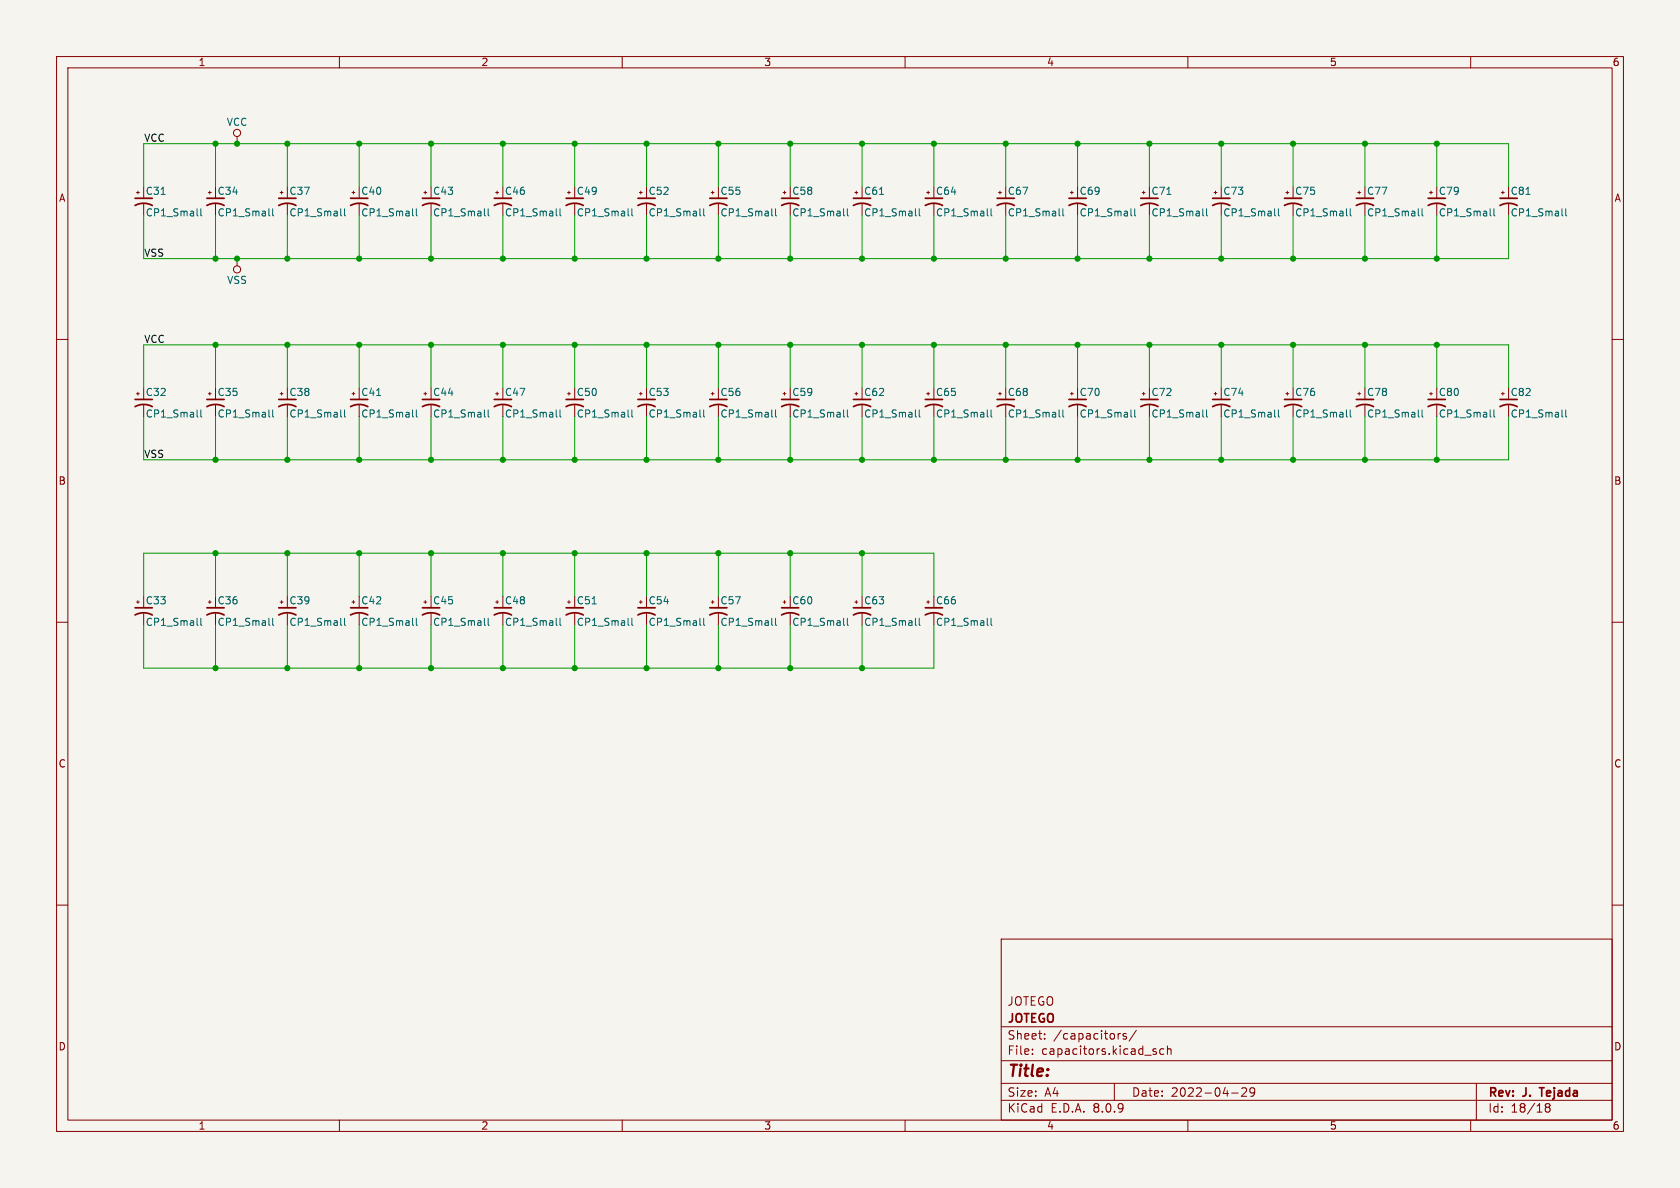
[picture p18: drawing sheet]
<svg xmlns="http://www.w3.org/2000/svg" width="297mm" height="210mm" viewBox="0 0 297 210" stroke-linecap="round" stroke-linejoin="round" font-family="sans-serif">
<defs><g id="words">
<text font-size="2.8" fill="#840000" x="178" y="190.9">Title:</text>
<g font-size="2.1" fill="#840000">
<text x="178" y="178">JOTEGO</text>
<text x="178" y="184">Sheet:</text>
<text x="178" y="181.2">JOTEGO</text>
<text x="186.2" y="184">/capacitors/</text>
<text x="178" y="186.7">File:</text>
<text x="184.1" y="186.7">capacitors.kicad_sch</text>
<text x="178" y="196.9">KiCad</text>
<text x="178" y="194.1">Size:</text>
<text x="184.7" y="194.1">A4</text>
<text x="185.7" y="196.9">E.D.A.</text>
<text x="193.3" y="196.9">8.0.9</text>
<text x="200" y="194.1">Date:</text>
<text x="207" y="194.1">2022-04-29</text>
<text x="263" y="194.3">Rev:</text>
<text x="263" y="196.9">Id:</text>
<text x="267.1" y="196.9">18/18</text>
<text x="269.4" y="194.3">J.</text>
<text x="273" y="194.3">Tejada</text>
</g>
<g font-size="1.8" fill="#840000">
<text x="35" y="11.9">1</text>
<text x="85" y="11.9">2</text>
<text x="135" y="11.9">3</text>
<text x="185" y="11.9">4</text>
<text x="235" y="11.9">5</text>
<text x="285" y="11.9">6</text>
<text x="10.3" y="35.9">A</text>
<text x="285.3" y="35.9">A</text>
<text x="10.3" y="85.9">B</text>
<text x="285.3" y="85.9">B</text>
<text x="10.3" y="135.9">C</text>
<text x="285.3" y="135.9">C</text>
<text x="10.3" y="185.9">D</text>
<text x="285.3" y="185.9">D</text>
<text x="35" y="199.9">1</text>
<text x="85" y="199.9">2</text>
<text x="135" y="199.9">3</text>
<text x="185" y="199.9">4</text>
<text x="235" y="199.9">5</text>
<text x="285" y="199.9">6</text>
</g>
<g font-size="1.8" fill="#006464">
<text x="40" y="22.5">VCC</text>
<text x="25.7" y="34.6">C31</text>
<text x="38.4" y="34.6">C34</text>
<text x="51.1" y="34.6">C37</text>
<text x="63.8" y="34.6">C40</text>
<text x="76.5" y="34.6">C43</text>
<text x="89.2" y="34.6">C46</text>
<text x="101.9" y="34.6">C49</text>
<text x="114.6" y="34.6">C52</text>
<text x="127.3" y="34.6">C55</text>
<text x="140" y="34.6">C58</text>
<text x="152.7" y="34.6">C61</text>
<text x="165.4" y="34.6">C64</text>
<text x="178.1" y="34.6">C67</text>
<text x="190.8" y="34.6">C69</text>
<text x="203.5" y="34.6">C71</text>
<text x="216.2" y="34.6">C73</text>
<text x="228.9" y="34.6">C75</text>
<text x="241.6" y="34.6">C77</text>
<text x="254.3" y="34.6">C79</text>
<text x="267" y="34.6">C81</text>
<text x="25.7" y="38.5">CP1_Small</text>
<text x="38.4" y="38.5">CP1_Small</text>
<text x="51.1" y="38.5">CP1_Small</text>
<text x="63.8" y="38.5">CP1_Small</text>
<text x="76.5" y="38.5">CP1_Small</text>
<text x="89.2" y="38.5">CP1_Small</text>
<text x="101.9" y="38.5">CP1_Small</text>
<text x="114.6" y="38.5">CP1_Small</text>
<text x="127.3" y="38.5">CP1_Small</text>
<text x="140" y="38.5">CP1_Small</text>
<text x="152.7" y="38.5">CP1_Small</text>
<text x="165.4" y="38.5">CP1_Small</text>
<text x="178.1" y="38.5">CP1_Small</text>
<text x="190.8" y="38.5">CP1_Small</text>
<text x="203.5" y="38.5">CP1_Small</text>
<text x="216.2" y="38.5">CP1_Small</text>
<text x="228.9" y="38.5">CP1_Small</text>
<text x="241.6" y="38.5">CP1_Small</text>
<text x="254.3" y="38.5">CP1_Small</text>
<text x="267" y="38.5">CP1_Small</text>
<text x="40.1" y="50.4">VSS</text>
<text x="25.7" y="70.2">C32</text>
<text x="38.4" y="70.2">C35</text>
<text x="51.1" y="70.2">C38</text>
<text x="63.8" y="70.2">C41</text>
<text x="76.5" y="70.2">C44</text>
<text x="89.2" y="70.2">C47</text>
<text x="101.9" y="70.2">C50</text>
<text x="114.6" y="70.2">C53</text>
<text x="127.3" y="70.2">C56</text>
<text x="140" y="70.2">C59</text>
<text x="152.7" y="70.2">C62</text>
<text x="165.4" y="70.2">C65</text>
<text x="178.1" y="70.2">C68</text>
<text x="190.8" y="70.2">C70</text>
<text x="203.5" y="70.2">C72</text>
<text x="216.2" y="70.2">C74</text>
<text x="228.9" y="70.2">C76</text>
<text x="241.6" y="70.2">C78</text>
<text x="254.3" y="70.2">C80</text>
<text x="267" y="70.2">C82</text>
<text x="25.7" y="74">CP1_Small</text>
<text x="38.4" y="74">CP1_Small</text>
<text x="51.1" y="74">CP1_Small</text>
<text x="63.8" y="74">CP1_Small</text>
<text x="76.5" y="74">CP1_Small</text>
<text x="89.2" y="74">CP1_Small</text>
<text x="101.9" y="74">CP1_Small</text>
<text x="114.6" y="74">CP1_Small</text>
<text x="127.3" y="74">CP1_Small</text>
<text x="140" y="74">CP1_Small</text>
<text x="152.7" y="74">CP1_Small</text>
<text x="165.4" y="74">CP1_Small</text>
<text x="178.1" y="74">CP1_Small</text>
<text x="190.8" y="74">CP1_Small</text>
<text x="203.5" y="74">CP1_Small</text>
<text x="216.2" y="74">CP1_Small</text>
<text x="228.9" y="74">CP1_Small</text>
<text x="241.6" y="74">CP1_Small</text>
<text x="254.3" y="74">CP1_Small</text>
<text x="267" y="74">CP1_Small</text>
<text x="25.7" y="107">C33</text>
<text x="38.4" y="107">C36</text>
<text x="51.1" y="107">C39</text>
<text x="63.8" y="107">C42</text>
<text x="76.5" y="107">C45</text>
<text x="89.2" y="107">C48</text>
<text x="101.9" y="107">C51</text>
<text x="114.6" y="107">C54</text>
<text x="127.3" y="107">C57</text>
<text x="140" y="107">C60</text>
<text x="152.7" y="107">C63</text>
<text x="165.4" y="107">C66</text>
<text x="25.7" y="110.8">CP1_Small</text>
<text x="38.4" y="110.8">CP1_Small</text>
<text x="51.1" y="110.8">CP1_Small</text>
<text x="63.8" y="110.8">CP1_Small</text>
<text x="76.5" y="110.8">CP1_Small</text>
<text x="89.2" y="110.8">CP1_Small</text>
<text x="101.9" y="110.8">CP1_Small</text>
<text x="114.6" y="110.8">CP1_Small</text>
<text x="127.3" y="110.8">CP1_Small</text>
<text x="140" y="110.8">CP1_Small</text>
<text x="152.7" y="110.8">CP1_Small</text>
<text x="165.4" y="110.8">CP1_Small</text>
</g>
<g font-size="1.8" fill="#0f0f0f">
<text x="25.4" y="25.1">VCC</text>
<text x="25.4" y="45.5">VSS</text>
<text x="25.4" y="60.7">VCC</text>
<text x="25.4" y="81">VSS</text>
</g>
</g></defs>
<path d="M0 0h297v210h-297z" fill="#f5f4ef" stroke="#f5f4ef" stroke-width=".18"/>
<g fill="none" stroke="#840000" stroke-width=".18">
<path d="M10 10h277v190h-277zM12 12h273v186h-273zM60 10v2M110 10v2M160 10v2M210 10v2M260 10v2M24.1 34h.5M24.4 33.8v.5M25.4 36.1v2M36.8 34h.5M37.1 33.8v.5"/>
<path d="M38.1 36.1v2M41.9 24.1v1.3M49.5 34h.5M49.8 33.8v.5M50.8 36.1v2M62.2 34h.5M62.5 33.8v.5M63.5 36.1v2M74.9 34h.5M75.2 33.8v.5M76.2 36.1v2M87.6 34h.5"/>
<path d="M87.9 33.8v.5M88.9 36.1v2M100.3 34h.5M100.6 33.8v.5M101.6 36.1v2M113 34h.5M113.3 33.8v.5M114.3 36.1v2M125.7 34h.5M126 33.8v.5M127 36.1v2M138.4 34h.5"/>
<path d="M138.7 33.8v.5M139.7 36.1v2M151.1 34h.5M151.4 33.8v.5M152.4 36.1v2M163.8 34h.5M164.1 33.8v.5M165.1 36.1v2M176.5 34h.5M176.8 33.8v.5M177.8 36.1v2M189.2 34h.5"/>
<path d="M189.5 33.8v.5M190.5 36.1v2M201.9 34h.5M202.2 33.8v.5M203.2 36.1v2M214.6 34h.5M214.9 33.8v.5M215.9 36.1v2M227.3 34h.5M227.6 33.8v.5M228.6 36.1v2M240 34h.5"/>
<path d="M240.3 33.8v.5M241.3 36.1v2M252.7 34h.5M253 33.8v.5M254 36.1v2M265.4 34h.5M265.7 33.8v.5M266.7 36.1v2M41.9 45.7v1.3M10 60h2M24.1 69.6h.5M24.4 69.3v.6"/>
<path d="M25.4 71.6v2.1M36.8 69.6h.5M37.1 69.3v.6M38.1 71.6v2.1M49.5 69.6h.5M49.8 69.3v.6M50.8 71.6v2.1M62.2 69.6h.5M62.5 69.3v.6M63.5 71.6v2.1M74.9 69.6h.5M75.2 69.3v.6"/>
<path d="M76.2 71.6v2.1M87.6 69.6h.5M87.9 69.3v.6M88.9 71.6v2.1M100.3 69.6h.5M100.6 69.3v.6M101.6 71.6v2.1M113 69.6h.5M113.3 69.3v.6M114.3 71.6v2.1M125.7 69.6h.5M126 69.3v.6"/>
<path d="M127 71.6v2.1M138.4 69.6h.5M138.7 69.3v.6M139.7 71.6v2.1M151.1 69.6h.5M151.4 69.3v.6M152.4 71.6v2.1M163.8 69.6h.5M164.1 69.3v.6M165.1 71.6v2.1M176.5 69.6h.5M176.8 69.3v.6"/>
<path d="M177.8 71.6v2.1M189.2 69.6h.5M189.5 69.3v.6M190.5 71.6v2.1M201.9 69.6h.5M202.2 69.3v.6M203.2 71.6v2.1M214.6 69.6h.5M214.9 69.3v.6M215.9 71.6v2.1M227.3 69.6h.5M227.6 69.3v.6"/>
<path d="M228.6 71.6v2.1M240 69.6h.5M240.3 69.3v.6M241.3 71.6v2.1M252.7 69.6h.5M253 69.3v.6M254 71.6v2.1M265.4 69.6h.5M265.7 69.3v.6M266.7 71.6v2.1M285 60h2M10 110h2"/>
<path d="M24.1 106.4h.5M24.4 106.2v.5M25.4 108.5v2M36.8 106.4h.5M37.1 106.2v.5M38.1 108.5v2M49.5 106.4h.5M49.8 106.2v.5M50.8 108.5v2M62.2 106.4h.5M62.5 106.2v.5M63.5 108.5v2"/>
<path d="M74.9 106.4h.5M75.2 106.2v.5M76.2 108.5v2M87.6 106.4h.5M87.9 106.2v.5M88.9 108.5v2M100.3 106.4h.5M100.6 106.2v.5M101.6 108.5v2M113 106.4h.5M113.3 106.2v.5M114.3 108.5v2"/>
<path d="M125.7 106.4h.5M126 106.2v.5M127 108.5v2M138.4 106.4h.5M138.7 106.2v.5M139.7 108.5v2M151.1 106.4h.5M151.4 106.2v.5M152.4 108.5v2M163.8 106.4h.5M164.1 106.2v.5M165.1 108.5v2"/>
<path d="M285 110h2M10 160h2M177 166h108v32h-108zM285 160h2M60 198v2M110 198v2M160 198v2M177 194.5h108M177 191.5h108M177 187.5h108M177 181.5h108M182.5 186.3v.1"/>
<path d="M182.5 185.5v.1M184.7 183.6v.1M184.7 182.8v.1M197 191.5v3M198.1 182.7l-.3 .1-.1 .2M199.1 182.8l-.4-.1-.2 .2 .1 .2 .5 .2v.3h-.6M200.9 182.1l-1.3 2M204 185.9l.4 .1 .1 .2-.3 .2h-.2M204 185.4l.4 .1M205.7 185.5l-.4-.1-.3 .3v.4l.2 .2h.5M206.4 185.5l.2-.1 .4 .1v.9M206.4 184.9v1.5"/>
<path d="M210 198v2M217.7 193.2h1.2M219.5 192.4l.6-.1 .2 .1 .1 .3-.9 1.1h.9M221.8 192.9l-.3 .3h-.3l-.2-.3 .1-.5 .4-.1 .2 .1a.99 .99 0 0 1-.3 1.4h-.3M260 198v2M261 191.5v6.5M273.2 195.5l.3 .2M273.5 195.7h.2M273.5 195.7l-.3 .3v.5l.3 .1 .4-.1 .1-.2v-.4l-.3-.2M274 195.5l-.3 .2"/>
<circle cx="41.9" cy="23.5" r=".63"/>
<circle cx="41.9" cy="47.6" r=".63"/>
</g>
<g fill="none" stroke="#840000" stroke-width=".3">
<path d="M23.9 36.3a3.2 3.2 0 0 1 3 0M23.9 35.1h3M36.6 36.3a3.2 3.2 0 0 1 3 0M36.6 35.1h3M49.3 36.3a3.2 3.2 0 0 1 3 0M49.3 35.1h3M62 36.3a3.2 3.2 0 0 1 3 0M62 35.1h3M74.7 36.3a3.2 3.2 0 0 1 3 0M74.7 35.1h3M87.4 36.3a3.2 3.2 0 0 1 3 0M87.4 35.1h3"/>
<path d="M100.1 36.3a3.2 3.2 0 0 1 3 0M100.1 35.1h3M112.8 36.3a3.2 3.2 0 0 1 3 0M112.8 35.1h3M125.5 36.3a3.2 3.2 0 0 1 3 0M125.5 35.1h3M138.2 36.3a3.2 3.2 0 0 1 3 0M138.2 35.1h3M150.9 36.3a3.2 3.2 0 0 1 3 0M150.9 35.1h3M163.6 36.3a3.2 3.2 0 0 1 3 0M163.6 35.1h3"/>
<path d="M176.3 36.3a3.2 3.2 0 0 1 3 0M176.3 35.1h3M189 36.3a3.2 3.2 0 0 1 3 0M189 35.1h3M201.7 36.3a3.2 3.2 0 0 1 3 0M201.7 35.1h3M214.4 36.3a3.2 3.2 0 0 1 3 0M214.4 35.1h3M227.1 36.3a3.2 3.2 0 0 1 3 0M227.1 35.1h3M239.8 36.3a3.2 3.2 0 0 1 3 0M239.8 35.1h3"/>
<path d="M252.5 36.3a3.2 3.2 0 0 1 3 0M252.5 35.1h3M265.2 36.3a3.2 3.2 0 0 1 3 0M265.2 35.1h3M23.9 71.9a3.2 3.2 0 0 1 3 0M23.9 70.6h3M36.6 71.9a3.2 3.2 0 0 1 3 0M36.6 70.6h3M49.3 71.9a3.2 3.2 0 0 1 3 0M49.3 70.6h3M62 71.9a3.2 3.2 0 0 1 3 0M62 70.6h3"/>
<path d="M74.7 71.9a3.2 3.2 0 0 1 3 0M74.7 70.6h3M87.4 71.9a3.2 3.2 0 0 1 3 0M87.4 70.6h3M100.1 71.9a3.2 3.2 0 0 1 3 0M100.1 70.6h3M112.8 71.9a3.2 3.2 0 0 1 3 0M112.8 70.6h3M125.5 71.9a3.2 3.2 0 0 1 3 0M125.5 70.6h3M138.2 71.9a3.2 3.2 0 0 1 3 0M138.2 70.6h3"/>
<path d="M150.9 71.9a3.2 3.2 0 0 1 3 0M150.9 70.6h3M163.6 71.9a3.2 3.2 0 0 1 3 0M163.6 70.6h3M176.3 71.9a3.2 3.2 0 0 1 3 0M176.3 70.6h3M189 71.9a3.2 3.2 0 0 1 3 0M189 70.6h3M201.7 71.9a3.2 3.2 0 0 1 3 0M201.7 70.6h3M214.4 71.9a3.2 3.2 0 0 1 3 0M214.4 70.6h3"/>
<path d="M227.1 71.9a3.2 3.2 0 0 1 3 0M227.1 70.6h3M239.8 71.9a3.2 3.2 0 0 1 3 0M239.8 70.6h3M252.5 71.9a3.2 3.2 0 0 1 3 0M252.5 70.6h3M265.2 71.9a3.2 3.2 0 0 1 3 0M265.2 70.6h3M23.9 108.7a3.2 3.2 0 0 1 3 0M23.9 107.4h3M36.6 108.7a3.2 3.2 0 0 1 3 0M36.6 107.4h3"/>
<path d="M49.3 108.7a3.2 3.2 0 0 1 3 0M49.3 107.4h3M62 108.7a3.2 3.2 0 0 1 3 0M62 107.4h3M74.7 108.7a3.2 3.2 0 0 1 3 0M74.7 107.4h3M87.4 108.7a3.2 3.2 0 0 1 3 0M87.4 107.4h3M100.1 108.7a3.2 3.2 0 0 1 3 0M100.1 107.4h3M112.8 108.7a3.2 3.2 0 0 1 3 0M112.8 107.4h3"/>
<path d="M125.5 108.7a3.2 3.2 0 0 1 3 0M125.5 107.4h3M138.2 108.7a3.2 3.2 0 0 1 3 0M138.2 107.4h3M150.9 108.7a3.2 3.2 0 0 1 3 0M150.9 107.4h3M163.6 108.7a3.2 3.2 0 0 1 3 0M163.6 107.4h3M272.1 192.3h.9"/>
</g>
<g fill="none" stroke="#006464" stroke-width=".18">
<path d="M28.5 34.4h.7M34.9 38.1l.1 .1M35.5 36.9v1.1l.2 .2M47.6 38.1l.1 .1M48.2 36.9v1.1l.2 .2M60.3 38.1l.1 .1M60.9 36.9v1.1l.2 .2M73 38.1l.1 .1M73.6 36.9v1.1l.2 .2M85.7 38.1l.1 .1M86.3 36.9v1.1l.2 .2M98.4 38.1l.1 .1"/>
<path d="M99 36.9v1.1l.2 .2M111.1 38.1l.1 .1M111.7 36.9v1.1l.2 .2M123.8 38.1l.1 .1M124.4 36.9v1.1l.2 .2M136.5 38.1l.1 .1M137.1 36.9v1.1l.2 .2M149.2 38.1l.1 .1M149.8 36.9v1.1l.2 .2M155.5 34.4h.7M161.9 38.1l.1 .1M162.5 36.9v1.1l.2 .2"/>
<path d="M174.6 38.1l.1 .1M175.2 36.9v1.1l.2 .2M187.3 38.1l.1 .1M187.9 36.9v1.1l.2 .2M200 38.1l.1 .1M200.6 36.9v1.1l.2 .2M206.3 34.4h.7M212.7 38.1l.1 .1M213.3 36.9v1.1l.2 .2M225.4 38.1l.1 .1M226 36.9v1.1l.2 .2M238.1 38.1l.1 .1"/>
<path d="M238.7 36.9v1.1l.2 .2M250.8 38.1l.1 .1M251.4 36.9v1.1l.2 .2M263.5 38.1l.1 .1M264.1 36.9v1.1l.2 .2M269.8 34.4h.7M276.2 38.1l.1 .1M276.8 36.9v1.1l.2 .2M34.9 73.7h.1M35.5 72.5v1.1l.2 .1M47.6 73.7h.1M48.2 72.5v1.1l.2 .1"/>
<path d="M60.3 73.7h.1M60.9 72.5v1.1l.2 .1M66.6 69.9h.7M73 73.7h.1M73.6 72.5v1.1l.2 .1M85.7 73.7h.1M86.3 72.5v1.1l.2 .1M98.4 73.7h.1M99 72.5v1.1l.2 .1M111.1 73.7h.1M111.7 72.5v1.1l.2 .1M123.8 73.7h.1"/>
<path d="M124.4 72.5v1.1l.2 .1M136.5 73.7h.1M137.1 72.5v1.1l.2 .1M149.2 73.7h.1M149.8 72.5v1.1l.2 .1M161.9 73.7h.1M162.5 72.5v1.1l.2 .1M174.6 73.7h.1M175.2 72.5v1.1l.2 .1M187.3 73.7h.1M187.9 72.5v1.1l.2 .1M200 73.7h.1"/>
<path d="M200.6 72.5v1.1l.2 .1M212.7 73.7h.1M213.3 72.5v1.1l.2 .1M225.4 73.7h.1M226 72.5v1.1l.2 .1M238.1 73.7h.1M238.7 72.5v1.1l.2 .1M250.8 73.7h.1M251.4 72.5v1.1l.2 .1M263.5 73.7h.1M264.1 72.5v1.1l.2 .1M276.2 73.7h.1"/>
<path d="M276.8 72.5v1.1l.2 .1M34.9 110.5l.1 .1M35.5 109.3v1.1l.2 .2M47.6 110.5l.1 .1M48.2 109.3v1.1l.2 .2M60.3 110.5l.1 .1M60.9 109.3v1.1l.2 .2M73 110.5l.1 .1M73.6 109.3v1.1l.2 .2M85.7 110.5l.1 .1M86.3 109.3v1.1l.2 .2M98.4 110.5l.1 .1"/>
<path d="M99 109.3v1.1l.2 .2M104.7 106.8h.7M111.1 110.5l.1 .1M111.7 109.3v1.1l.2 .2M123.8 110.5l.1 .1M124.4 109.3v1.1l.2 .2M136.5 110.5l.1 .1M137.1 109.3v1.1l.2 .2M149.2 110.5l.1 .1M149.8 109.3v1.1l.2 .2M161.9 110.5l.1 .1M162.5 109.3v1.1l.2 .2"/>
<path d="M174.6 110.5l.1 .1M175.2 109.3v1.1l.2 .2"/>
</g>
<g fill="none" stroke="#009600" stroke-width=".18">
<path d="M25.4 33v-7.6h241.3v7.6M25.4 38.1v7.6h241.3v-7.6M38.1 25.4v7.6M38.1 38.1v7.6M50.8 25.4v7.6M50.8 38.1v7.6M63.5 25.4v7.6M63.5 38.1v7.6M76.2 25.4v7.6M76.2 38.1v7.6M88.9 25.4v7.6M88.9 38.1v7.6"/>
<path d="M101.6 25.4v7.6M101.6 38.1v7.6M114.3 25.4v7.6M114.3 38.1v7.6M127 25.4v7.6M127 38.1v7.6M139.7 25.4v7.6M139.7 38.1v7.6M152.4 25.4v7.6M152.4 38.1v7.6M165.1 25.4v7.6M165.1 38.1v7.6"/>
<path d="M177.8 25.4v7.6M177.8 38.1v7.6M190.5 25.4v7.6M190.5 38.1v7.6M203.2 25.4v7.6M203.2 38.1v7.6M215.9 25.4v7.6M215.9 38.1v7.6M228.6 25.4v7.6M228.6 38.1v7.6M241.3 25.4v7.6M241.3 38.1v7.6"/>
<path d="M254 25.4v7.6M254 38.1v7.6M25.4 73.7v7.6h241.3v-7.6M25.4 68.6v-7.6h241.3v7.6M38.1 61v7.6M38.1 73.7v7.6M50.8 61v7.6M50.8 73.7v7.6M63.5 61v7.6M63.5 73.7v7.6M76.2 61v7.6M76.2 73.7v7.6"/>
<path d="M88.9 61v7.6M88.9 73.7v7.6M101.6 61v7.6M101.6 73.7v7.6M114.3 61v7.6M114.3 73.7v7.6M127 61v7.6M127 73.7v7.6M139.7 61v7.6M139.7 73.7v7.6M152.4 61v7.6M152.4 73.7v7.6"/>
<path d="M165.1 61v7.6M165.1 73.7v7.6M177.8 61v7.6M177.8 73.7v7.6M190.5 61v7.6M190.5 73.7v7.6M203.2 61v7.6M203.2 73.7v7.6M215.9 61v7.6M215.9 73.7v7.6M228.6 61v7.6M228.6 73.7v7.6"/>
<path d="M241.3 61v7.6M241.3 73.7v7.6M254 61v7.6M254 73.7v7.6M38.1 97.8v7.6M50.8 97.8v7.6M63.5 97.8v7.6M76.2 97.8v7.6M88.9 97.8v7.6M101.6 97.8v7.6M114.3 97.8v7.6M127 97.8v7.6"/>
<path d="M139.7 97.8v7.6M152.4 97.8v7.6M25.4 105.4v-7.6h139.7v7.6M25.4 110.5v7.6h139.7v-7.6M38.1 110.5v7.6M50.8 110.5v7.6M63.5 110.5v7.6M76.2 110.5v7.6M88.9 110.5v7.6M101.6 110.5v7.6M114.3 110.5v7.6M127 110.5v7.6"/>
<path d="M139.7 110.5v7.6M152.4 110.5v7.6"/>
</g>
<g fill="#009600" stroke="#009600" stroke-width=".18">
<circle cx="215.9" cy="61" r=".46"/>
<circle cx="228.6" cy="61" r=".46"/>
<circle cx="241.3" cy="61" r=".46"/>
<circle cx="254" cy="61" r=".46"/>
<circle cx="241.3" cy="81.3" r=".46"/>
<circle cx="254" cy="81.3" r=".46"/>
<circle cx="228.6" cy="81.3" r=".46"/>
<circle cx="215.9" cy="81.3" r=".46"/>
<circle cx="139.7" cy="61" r=".46"/>
<circle cx="139.7" cy="81.3" r=".46"/>
<circle cx="152.4" cy="81.3" r=".46"/>
<circle cx="152.4" cy="61" r=".46"/>
<circle cx="152.4" cy="97.8" r=".46"/>
<circle cx="152.4" cy="118.1" r=".46"/>
<circle cx="203.2" cy="25.4" r=".46"/>
<circle cx="190.5" cy="45.7" r=".46"/>
<circle cx="203.2" cy="61" r=".46"/>
<circle cx="203.2" cy="45.7" r=".46"/>
<circle cx="177.8" cy="45.7" r=".46"/>
<circle cx="177.8" cy="61" r=".46"/>
<circle cx="203.2" cy="81.3" r=".46"/>
<circle cx="190.5" cy="81.3" r=".46"/>
<circle cx="190.5" cy="61" r=".46"/>
<circle cx="190.5" cy="25.4" r=".46"/>
<circle cx="165.1" cy="45.7" r=".46"/>
<circle cx="165.1" cy="61" r=".46"/>
<circle cx="165.1" cy="25.4" r=".46"/>
<circle cx="177.8" cy="25.4" r=".46"/>
<circle cx="177.8" cy="81.3" r=".46"/>
<circle cx="165.1" cy="81.3" r=".46"/>
<circle cx="228.6" cy="25.4" r=".46"/>
<circle cx="241.3" cy="25.4" r=".46"/>
<circle cx="228.6" cy="45.7" r=".46"/>
<circle cx="254" cy="45.7" r=".46"/>
<circle cx="241.3" cy="45.7" r=".46"/>
<circle cx="254" cy="25.4" r=".46"/>
<circle cx="215.9" cy="45.7" r=".46"/>
<circle cx="215.9" cy="25.4" r=".46"/>
<circle cx="88.9" cy="45.7" r=".46"/>
<circle cx="101.6" cy="25.4" r=".46"/>
<circle cx="63.5" cy="45.7" r=".46"/>
<circle cx="76.2" cy="45.7" r=".46"/>
<circle cx="63.5" cy="25.4" r=".46"/>
<circle cx="88.9" cy="25.4" r=".46"/>
<circle cx="76.2" cy="25.4" r=".46"/>
<circle cx="101.6" cy="61" r=".46"/>
<circle cx="88.9" cy="61" r=".46"/>
<circle cx="127" cy="81.3" r=".46"/>
<circle cx="127" cy="61" r=".46"/>
<circle cx="114.3" cy="61" r=".46"/>
<circle cx="114.3" cy="81.3" r=".46"/>
<circle cx="76.2" cy="61" r=".46"/>
<circle cx="88.9" cy="97.8" r=".46"/>
<circle cx="76.2" cy="97.8" r=".46"/>
<circle cx="88.9" cy="81.3" r=".46"/>
<circle cx="76.2" cy="81.3" r=".46"/>
<circle cx="63.5" cy="81.3" r=".46"/>
<circle cx="38.1" cy="97.8" r=".46"/>
<circle cx="38.1" cy="81.3" r=".46"/>
<circle cx="63.5" cy="61" r=".46"/>
<circle cx="50.8" cy="81.3" r=".46"/>
<circle cx="63.5" cy="118.1" r=".46"/>
<circle cx="63.5" cy="97.8" r=".46"/>
<circle cx="38.1" cy="118.1" r=".46"/>
<circle cx="50.8" cy="97.8" r=".46"/>
<circle cx="50.8" cy="118.1" r=".46"/>
<circle cx="76.2" cy="118.1" r=".46"/>
<circle cx="88.9" cy="118.1" r=".46"/>
<circle cx="101.6" cy="81.3" r=".46"/>
<circle cx="127" cy="97.8" r=".46"/>
<circle cx="101.6" cy="97.8" r=".46"/>
<circle cx="139.7" cy="118.1" r=".46"/>
<circle cx="139.7" cy="97.8" r=".46"/>
<circle cx="114.3" cy="118.1" r=".46"/>
<circle cx="114.3" cy="97.8" r=".46"/>
<circle cx="101.6" cy="118.1" r=".46"/>
<circle cx="127" cy="118.1" r=".46"/>
<circle cx="41.9" cy="45.7" r=".46"/>
<circle cx="50.8" cy="45.7" r=".46"/>
<circle cx="38.1" cy="45.7" r=".46"/>
<circle cx="50.8" cy="25.4" r=".46"/>
<circle cx="38.1" cy="61" r=".46"/>
<circle cx="41.9" cy="25.4" r=".46"/>
<circle cx="38.1" cy="25.4" r=".46"/>
<circle cx="50.8" cy="61" r=".46"/>
<circle cx="152.4" cy="25.4" r=".46"/>
<circle cx="152.4" cy="45.7" r=".46"/>
<circle cx="139.7" cy="25.4" r=".46"/>
<circle cx="114.3" cy="25.4" r=".46"/>
<circle cx="127" cy="25.4" r=".46"/>
<circle cx="127" cy="45.7" r=".46"/>
<circle cx="139.7" cy="45.7" r=".46"/>
<circle cx="114.3" cy="45.7" r=".46"/>
<circle cx="101.6" cy="45.7" r=".46"/>
</g>
<use href="#words"/>
</svg>
